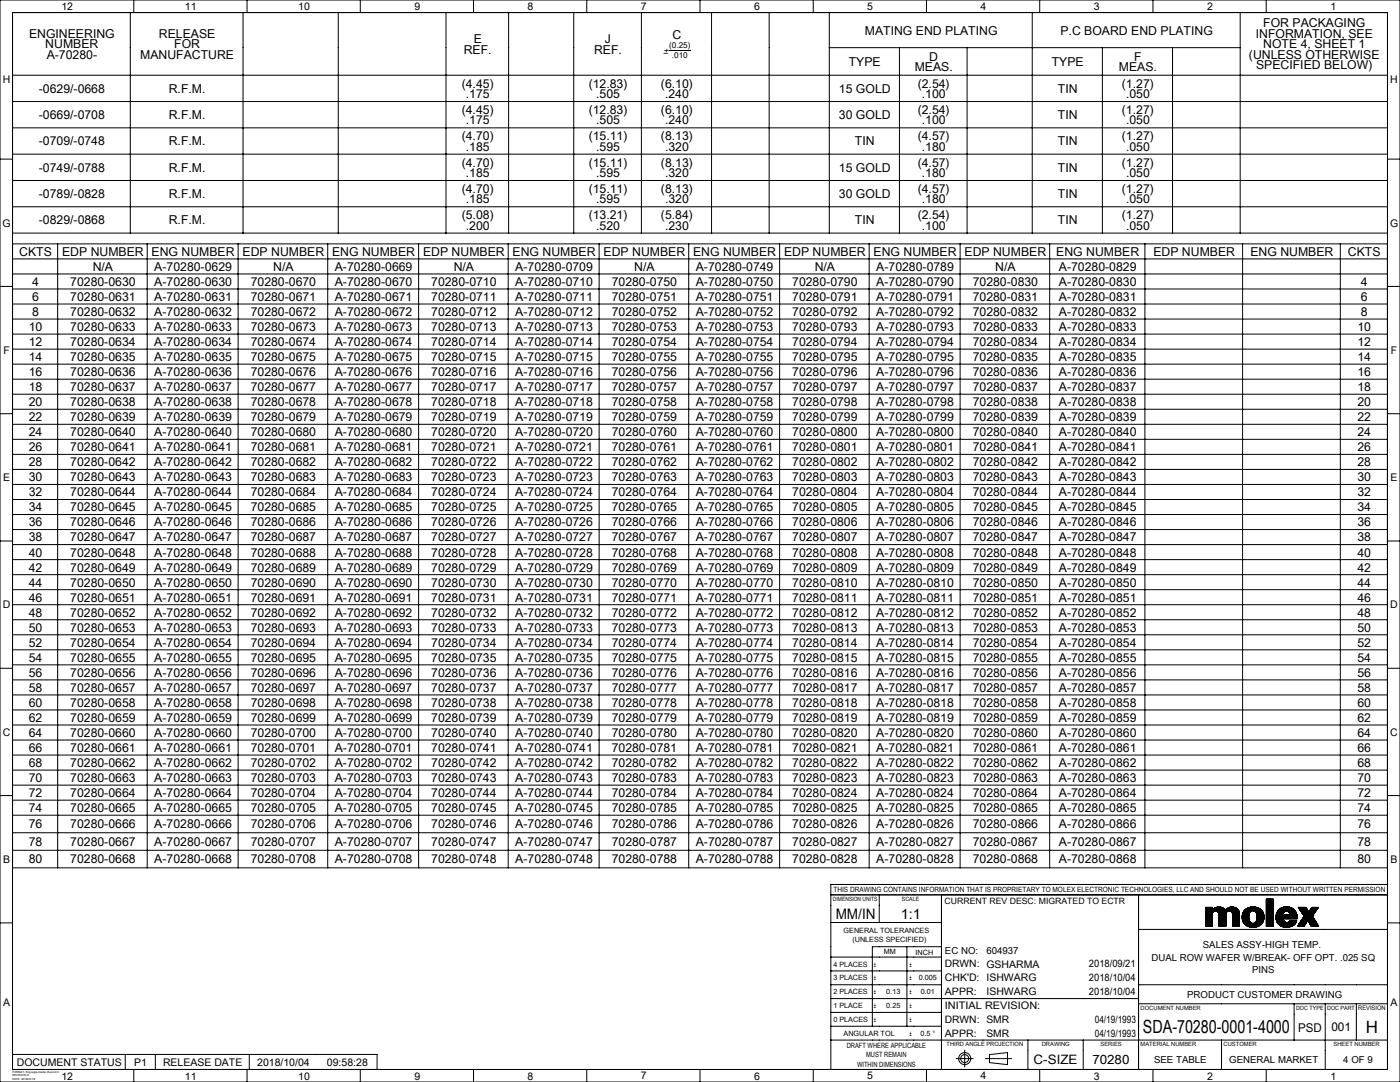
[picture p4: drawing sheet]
<svg xmlns="http://www.w3.org/2000/svg" width="559mm" height="432mm" viewBox="0 0 559 432" stroke-linecap="round" stroke-linejoin="round" font-family="sans-serif">
<defs><g id="words">
<text font-size="7.3" x="456.2" y="412.4">SDA-70280-0001-4000</text>
<text font-size="6.7" x="545.2" y="412.3">H</text>
<g font-size="5.8">
<text x="333.6" y="366.8">MM/IN</text>
<text x="359.6" y="366.8">1:1</text>
</g>
<text font-size="5.2" x="412.6" y="424.8">C-SIZE</text>
<text font-size="5.1" x="436" y="424.7">70280</text>
<g font-size="4.9">
<text x="504.2" y="10.9">FOR PACKAGING</text>
<text x="11.6" y="15.1">ENGINEERING</text>
<text x="63.4" y="15.1">RELEASE</text>
<text x="189.1" y="17.2">E</text>
<text x="241.5" y="17.2">J</text>
<text x="268.4" y="15.6">C</text>
<text x="345.2" y="13.8">MATING END PLATING</text>
<text x="423.3" y="13.8">P.C BOARD END PLATING</text>
<text x="501.3" y="15.1">INFORMATION, SEE</text>
<text x="18.1" y="19.3">NUMBER</text>
<text x="18.6" y="23.5">A-70280-</text>
<text x="55.9" y="23.5">MANUFACTURE</text>
<text x="69.5" y="19.3">FOR</text>
<text x="185.1" y="21.4">REF.</text>
<text x="237.1" y="21.4">REF.</text>
<text x="498.5" y="23.5">(UNLESS OTHERWISE</text>
<text x="504.2" y="19.3">NOTE 4, SHEET 1</text>
<text x="338.8" y="26.3">TYPE</text>
<text x="365.1" y="28.4">MEAS.</text>
<text x="370.9" y="24.2">D</text>
<text x="419.8" y="26.3">TYPE</text>
<text x="446.6" y="28.4">MEAS.</text>
<text x="452.7" y="24.2">F</text>
<text x="501.4" y="27.7">SPECIFIED BELOW)</text>
<text x="184.3" y="35">(4.45)</text>
<text x="235" y="35">(12.83)</text>
<text x="263.8" y="35">(6.10)</text>
<text x="366.3" y="35">(2.54)</text>
<text x="447.8" y="35">(1.27)</text>
<text x="15.5" y="37">-0629/-0668</text>
<text x="67.4" y="37">R.F.M.</text>
<text x="185.9" y="39.1">.175</text>
<text x="237.9" y="39.1">.505</text>
<text x="265.4" y="39.1">.240</text>
<text x="334.9" y="37.1">15 GOLD</text>
<text x="367.9" y="39.1">.100</text>
<text x="422.3" y="37">TIN</text>
<text x="449.4" y="39.1">.050</text>
<text x="15.5" y="47.5">-0669/-0708</text>
<text x="67.4" y="47.5">R.F.M.</text>
<text x="184.3" y="45.5">(4.45)</text>
<text x="235" y="45.5">(12.83)</text>
<text x="263.8" y="45.5">(6.10)</text>
<text x="334.9" y="47.6">30 GOLD</text>
<text x="366.3" y="45.5">(2.54)</text>
<text x="422.3" y="47.5">TIN</text>
<text x="447.8" y="45.5">(1.27)</text>
<text x="185.9" y="49.6">.175</text>
<text x="237.9" y="49.6">.505</text>
<text x="265.4" y="49.6">.240</text>
<text x="367.9" y="49.6">.100</text>
<text x="449.4" y="49.6">.050</text>
<text x="15.5" y="58">-0709/-0748</text>
<text x="67.4" y="58">R.F.M.</text>
<text x="184.3" y="56">(4.70)</text>
<text x="235" y="56">(15.11)</text>
<text x="263.8" y="56">(8.13)</text>
<text x="341.3" y="58">TIN</text>
<text x="366.3" y="56">(4.57)</text>
<text x="422.3" y="58">TIN</text>
<text x="447.8" y="56">(1.27)</text>
<text x="185.9" y="60.1">.185</text>
<text x="237.9" y="60.1">.595</text>
<text x="265.4" y="60.1">.320</text>
<text x="367.9" y="60.1">.180</text>
<text x="449.4" y="60.1">.050</text>
<text x="15.5" y="68.5">-0749/-0788</text>
<text x="67.4" y="68.5">R.F.M.</text>
<text x="184.3" y="66.5">(4.70)</text>
<text x="185.9" y="70.6">.185</text>
<text x="235" y="66.5">(15.11)</text>
<text x="237.9" y="70.6">.595</text>
<text x="263.8" y="66.5">(8.13)</text>
<text x="265.4" y="70.6">.320</text>
<text x="334.9" y="68.6">15 GOLD</text>
<text x="366.3" y="66.5">(4.57)</text>
<text x="367.9" y="70.6">.180</text>
<text x="422.3" y="68.5">TIN</text>
<text x="447.8" y="66.5">(1.27)</text>
<text x="449.4" y="70.6">.050</text>
<text x="184.3" y="77">(4.70)</text>
<text x="235" y="77">(15.11)</text>
<text x="263.8" y="77">(8.13)</text>
<text x="366.3" y="77">(4.57)</text>
<text x="447.8" y="77">(1.27)</text>
<text x="15.5" y="79">-0789/-0828</text>
<text x="67.4" y="79">R.F.M.</text>
<text x="185.9" y="81.1">.185</text>
<text x="237.9" y="81.1">.595</text>
<text x="265.4" y="81.1">.320</text>
<text x="334.9" y="79.1">30 GOLD</text>
<text x="367.9" y="81.1">.180</text>
<text x="422.3" y="79">TIN</text>
<text x="449.4" y="81.1">.050</text>
<text x="15.5" y="89.5">-0829/-0868</text>
<text x="67.4" y="89.5">R.F.M.</text>
<text x="184.3" y="87.5">(5.08)</text>
<text x="235" y="87.5">(13.21)</text>
<text x="263.8" y="87.5">(5.84)</text>
<text x="341.3" y="89.5">TIN</text>
<text x="366.3" y="87.5">(2.54)</text>
<text x="422.3" y="89.5">TIN</text>
<text x="447.8" y="87.5">(1.27)</text>
<text x="185.9" y="91.6">.200</text>
<text x="237.9" y="91.6">.520</text>
<text x="265.4" y="91.6">.230</text>
<text x="367.9" y="91.6">.100</text>
<text x="449.4" y="91.6">.050</text>
<text x="7.7" y="102.1">CKTS</text>
<text x="24.8" y="102.1">EDP NUMBER</text>
<text x="60.5" y="102.1">ENG NUMBER</text>
<text x="96.8" y="102.1">EDP NUMBER</text>
<text x="132.6" y="102.1">ENG NUMBER</text>
<text x="168.9" y="102.1">EDP NUMBER</text>
<text x="204.6" y="102.1">ENG NUMBER</text>
<text x="240.9" y="102.1">EDP NUMBER</text>
<text x="276.7" y="102.1">ENG NUMBER</text>
<text x="313" y="102.1">EDP NUMBER</text>
<text x="348.7" y="102.1">ENG NUMBER</text>
<text x="385" y="102.1">EDP NUMBER</text>
<text x="421.6" y="102.1">ENG NUMBER</text>
<text x="460.4" y="102.1">EDP NUMBER</text>
<text x="499.1" y="102.1">ENG NUMBER</text>
<text x="538" y="102.1">CKTS</text>
<text x="37" y="108.1">N/A</text>
<text x="61.6" y="108.1">A-70280-0629</text>
<text x="109" y="108.1">N/A</text>
<text x="133.6" y="108.1">A-70280-0669</text>
<text x="181.1" y="108.1">N/A</text>
<text x="205.7" y="108.1">A-70280-0709</text>
<text x="253.1" y="108.1">N/A</text>
<text x="277.7" y="108.1">A-70280-0749</text>
<text x="325.2" y="108.1">N/A</text>
<text x="349.8" y="108.1">A-70280-0789</text>
<text x="397.2" y="108.1">N/A</text>
<text x="422.7" y="108.1">A-70280-0829</text>
<text x="12.8" y="114.1">4</text>
<text x="28" y="114.1">70280-0630</text>
<text x="61.6" y="114.1">A-70280-0630</text>
<text x="100.1" y="114.1">70280-0670</text>
<text x="133.6" y="114.1">A-70280-0670</text>
<text x="172.1" y="114.1">70280-0710</text>
<text x="205.7" y="114.1">A-70280-0710</text>
<text x="244.2" y="114.1">70280-0750</text>
<text x="277.7" y="114.1">A-70280-0750</text>
<text x="316.2" y="114.1">70280-0790</text>
<text x="349.8" y="114.1">A-70280-0790</text>
<text x="388.2" y="114.1">70280-0830</text>
<text x="422.7" y="114.1">A-70280-0830</text>
<text x="543.2" y="114.1">4</text>
<text x="12.8" y="120.1">6</text>
<text x="28" y="120.1">70280-0631</text>
<text x="61.6" y="120.1">A-70280-0631</text>
<text x="100.1" y="120.1">70280-0671</text>
<text x="133.6" y="120.1">A-70280-0671</text>
<text x="172.1" y="120.1">70280-0711</text>
<text x="205.7" y="120.1">A-70280-0711</text>
<text x="244.2" y="120.1">70280-0751</text>
<text x="277.7" y="120.1">A-70280-0751</text>
<text x="316.2" y="120.1">70280-0791</text>
<text x="349.8" y="120.1">A-70280-0791</text>
<text x="388.2" y="120.1">70280-0831</text>
<text x="422.7" y="120.1">A-70280-0831</text>
<text x="543.2" y="120.1">6</text>
<text x="12.8" y="126.1">8</text>
<text x="28" y="126.1">70280-0632</text>
<text x="61.6" y="126.1">A-70280-0632</text>
<text x="100.1" y="126.1">70280-0672</text>
<text x="133.6" y="126.1">A-70280-0672</text>
<text x="172.1" y="126.1">70280-0712</text>
<text x="205.7" y="126.1">A-70280-0712</text>
<text x="244.2" y="126.1">70280-0752</text>
<text x="277.7" y="126.1">A-70280-0752</text>
<text x="316.2" y="126.1">70280-0792</text>
<text x="349.8" y="126.1">A-70280-0792</text>
<text x="388.2" y="126.1">70280-0832</text>
<text x="422.7" y="126.1">A-70280-0832</text>
<text x="543.2" y="126.1">8</text>
<text x="11.5" y="132.1">10</text>
<text x="28" y="132.1">70280-0633</text>
<text x="61.6" y="132.1">A-70280-0633</text>
<text x="100.1" y="132.1">70280-0673</text>
<text x="133.6" y="132.1">A-70280-0673</text>
<text x="172.1" y="132.1">70280-0713</text>
<text x="205.7" y="132.1">A-70280-0713</text>
<text x="244.2" y="132.1">70280-0753</text>
<text x="277.7" y="132.1">A-70280-0753</text>
<text x="316.2" y="132.1">70280-0793</text>
<text x="349.8" y="132.1">A-70280-0793</text>
<text x="388.2" y="132.1">70280-0833</text>
<text x="422.7" y="132.1">A-70280-0833</text>
<text x="541.8" y="132.1">10</text>
<text x="11.5" y="138.1">12</text>
<text x="28" y="138.1">70280-0634</text>
<text x="61.6" y="138.1">A-70280-0634</text>
<text x="100.1" y="138.1">70280-0674</text>
<text x="133.6" y="138.1">A-70280-0674</text>
<text x="172.1" y="138.1">70280-0714</text>
<text x="205.7" y="138.1">A-70280-0714</text>
<text x="244.2" y="138.1">70280-0754</text>
<text x="277.7" y="138.1">A-70280-0754</text>
<text x="316.2" y="138.1">70280-0794</text>
<text x="349.8" y="138.1">A-70280-0794</text>
<text x="388.2" y="138.1">70280-0834</text>
<text x="422.7" y="138.1">A-70280-0834</text>
<text x="541.8" y="138.1">12</text>
<text x="11.5" y="144.1">14</text>
<text x="28" y="144.1">70280-0635</text>
<text x="61.6" y="144.1">A-70280-0635</text>
<text x="100.1" y="144.1">70280-0675</text>
<text x="133.6" y="144.1">A-70280-0675</text>
<text x="172.1" y="144.1">70280-0715</text>
<text x="205.7" y="144.1">A-70280-0715</text>
<text x="244.2" y="144.1">70280-0755</text>
<text x="277.7" y="144.1">A-70280-0755</text>
<text x="316.2" y="144.1">70280-0795</text>
<text x="349.8" y="144.1">A-70280-0795</text>
<text x="388.2" y="144.1">70280-0835</text>
<text x="422.7" y="144.1">A-70280-0835</text>
<text x="541.8" y="144.1">14</text>
<text x="11.5" y="150.1">16</text>
<text x="28" y="150.1">70280-0636</text>
<text x="61.6" y="150.1">A-70280-0636</text>
<text x="100.1" y="150.1">70280-0676</text>
<text x="133.6" y="150.1">A-70280-0676</text>
<text x="172.1" y="150.1">70280-0716</text>
<text x="205.7" y="150.1">A-70280-0716</text>
<text x="244.2" y="150.1">70280-0756</text>
<text x="277.7" y="150.1">A-70280-0756</text>
<text x="316.2" y="150.1">70280-0796</text>
<text x="349.8" y="150.1">A-70280-0796</text>
<text x="388.2" y="150.1">70280-0836</text>
<text x="422.7" y="150.1">A-70280-0836</text>
<text x="541.8" y="150.1">16</text>
<text x="11.5" y="156.1">18</text>
<text x="28" y="156.1">70280-0637</text>
<text x="61.6" y="156.1">A-70280-0637</text>
<text x="100.1" y="156.1">70280-0677</text>
<text x="133.6" y="156.1">A-70280-0677</text>
<text x="172.1" y="156.1">70280-0717</text>
<text x="205.7" y="156.1">A-70280-0717</text>
<text x="244.2" y="156.1">70280-0757</text>
<text x="277.7" y="156.1">A-70280-0757</text>
<text x="316.2" y="156.1">70280-0797</text>
<text x="349.8" y="156.1">A-70280-0797</text>
<text x="388.2" y="156.1">70280-0837</text>
<text x="422.7" y="156.1">A-70280-0837</text>
<text x="541.8" y="156.1">18</text>
<text x="11.5" y="162.1">20</text>
<text x="28" y="162.1">70280-0638</text>
<text x="61.6" y="162.1">A-70280-0638</text>
<text x="100.1" y="162.1">70280-0678</text>
<text x="133.6" y="162.1">A-70280-0678</text>
<text x="172.1" y="162.1">70280-0718</text>
<text x="205.7" y="162.1">A-70280-0718</text>
<text x="244.2" y="162.1">70280-0758</text>
<text x="277.7" y="162.1">A-70280-0758</text>
<text x="316.2" y="162.1">70280-0798</text>
<text x="349.8" y="162.1">A-70280-0798</text>
<text x="388.2" y="162.1">70280-0838</text>
<text x="422.7" y="162.1">A-70280-0838</text>
<text x="541.8" y="162.1">20</text>
<text x="11.5" y="168.1">22</text>
<text x="28" y="168.1">70280-0639</text>
<text x="61.6" y="168.1">A-70280-0639</text>
<text x="100.1" y="168.1">70280-0679</text>
<text x="133.6" y="168.1">A-70280-0679</text>
<text x="172.1" y="168.1">70280-0719</text>
<text x="205.7" y="168.1">A-70280-0719</text>
<text x="244.2" y="168.1">70280-0759</text>
<text x="277.7" y="168.1">A-70280-0759</text>
<text x="316.2" y="168.1">70280-0799</text>
<text x="349.8" y="168.1">A-70280-0799</text>
<text x="388.2" y="168.1">70280-0839</text>
<text x="422.7" y="168.1">A-70280-0839</text>
<text x="541.8" y="168.1">22</text>
<text x="11.5" y="174.1">24</text>
<text x="28" y="174.1">70280-0640</text>
<text x="61.6" y="174.1">A-70280-0640</text>
<text x="100.1" y="174.1">70280-0680</text>
<text x="133.6" y="174.1">A-70280-0680</text>
<text x="172.1" y="174.1">70280-0720</text>
<text x="205.7" y="174.1">A-70280-0720</text>
<text x="244.2" y="174.1">70280-0760</text>
<text x="277.7" y="174.1">A-70280-0760</text>
<text x="316.2" y="174.1">70280-0800</text>
<text x="349.8" y="174.1">A-70280-0800</text>
<text x="388.2" y="174.1">70280-0840</text>
<text x="422.7" y="174.1">A-70280-0840</text>
<text x="541.8" y="174.1">24</text>
<text x="11.5" y="180.1">26</text>
<text x="28" y="180.1">70280-0641</text>
<text x="61.6" y="180.1">A-70280-0641</text>
<text x="100.1" y="180.1">70280-0681</text>
<text x="133.6" y="180.1">A-70280-0681</text>
<text x="172.1" y="180.1">70280-0721</text>
<text x="205.7" y="180.1">A-70280-0721</text>
<text x="244.2" y="180.1">70280-0761</text>
<text x="277.7" y="180.1">A-70280-0761</text>
<text x="316.2" y="180.1">70280-0801</text>
<text x="349.8" y="180.1">A-70280-0801</text>
<text x="388.2" y="180.1">70280-0841</text>
<text x="422.7" y="180.1">A-70280-0841</text>
<text x="541.8" y="180.1">26</text>
<text x="11.5" y="186.1">28</text>
<text x="28" y="186.1">70280-0642</text>
<text x="61.6" y="186.1">A-70280-0642</text>
<text x="100.1" y="186.1">70280-0682</text>
<text x="133.6" y="186.1">A-70280-0682</text>
<text x="172.1" y="186.1">70280-0722</text>
<text x="205.7" y="186.1">A-70280-0722</text>
<text x="244.2" y="186.1">70280-0762</text>
<text x="277.7" y="186.1">A-70280-0762</text>
<text x="316.2" y="186.1">70280-0802</text>
<text x="349.8" y="186.1">A-70280-0802</text>
<text x="388.2" y="186.1">70280-0842</text>
<text x="422.7" y="186.1">A-70280-0842</text>
<text x="541.8" y="186.1">28</text>
<text x="11.5" y="192.1">30</text>
<text x="28" y="192.1">70280-0643</text>
<text x="61.6" y="192.1">A-70280-0643</text>
<text x="100.1" y="192.1">70280-0683</text>
<text x="133.6" y="192.1">A-70280-0683</text>
<text x="172.1" y="192.1">70280-0723</text>
<text x="205.7" y="192.1">A-70280-0723</text>
<text x="244.2" y="192.1">70280-0763</text>
<text x="277.7" y="192.1">A-70280-0763</text>
<text x="316.2" y="192.1">70280-0803</text>
<text x="349.8" y="192.1">A-70280-0803</text>
<text x="388.2" y="192.1">70280-0843</text>
<text x="422.7" y="192.1">A-70280-0843</text>
<text x="541.8" y="192.1">30</text>
<text x="11.5" y="198.1">32</text>
<text x="28" y="198.1">70280-0644</text>
<text x="61.6" y="198.1">A-70280-0644</text>
<text x="100.1" y="198.1">70280-0684</text>
<text x="133.6" y="198.1">A-70280-0684</text>
<text x="172.1" y="198.1">70280-0724</text>
<text x="205.7" y="198.1">A-70280-0724</text>
<text x="244.2" y="198.1">70280-0764</text>
<text x="277.7" y="198.1">A-70280-0764</text>
<text x="316.2" y="198.1">70280-0804</text>
<text x="349.8" y="198.1">A-70280-0804</text>
<text x="388.2" y="198.1">70280-0844</text>
<text x="422.7" y="198.1">A-70280-0844</text>
<text x="541.8" y="198.1">32</text>
<text x="11.5" y="204.1">34</text>
<text x="28" y="204.1">70280-0645</text>
<text x="61.6" y="204.1">A-70280-0645</text>
<text x="100.1" y="204.1">70280-0685</text>
<text x="133.6" y="204.1">A-70280-0685</text>
<text x="172.1" y="204.1">70280-0725</text>
<text x="205.7" y="204.1">A-70280-0725</text>
<text x="244.2" y="204.1">70280-0765</text>
<text x="277.7" y="204.1">A-70280-0765</text>
<text x="316.2" y="204.1">70280-0805</text>
<text x="349.8" y="204.1">A-70280-0805</text>
<text x="388.2" y="204.1">70280-0845</text>
<text x="422.7" y="204.1">A-70280-0845</text>
<text x="541.8" y="204.1">34</text>
<text x="11.5" y="210.1">36</text>
<text x="28" y="210.1">70280-0646</text>
<text x="61.6" y="210.1">A-70280-0646</text>
<text x="100.1" y="210.1">70280-0686</text>
<text x="133.6" y="210.1">A-70280-0686</text>
<text x="172.1" y="210.1">70280-0726</text>
<text x="205.7" y="210.1">A-70280-0726</text>
<text x="244.2" y="210.1">70280-0766</text>
<text x="277.7" y="210.1">A-70280-0766</text>
<text x="316.2" y="210.1">70280-0806</text>
<text x="349.8" y="210.1">A-70280-0806</text>
<text x="388.2" y="210.1">70280-0846</text>
<text x="422.7" y="210.1">A-70280-0846</text>
<text x="541.8" y="210.1">36</text>
<text x="11.5" y="216.1">38</text>
<text x="28" y="216.1">70280-0647</text>
<text x="61.6" y="216.1">A-70280-0647</text>
<text x="100.1" y="216.1">70280-0687</text>
<text x="133.6" y="216.1">A-70280-0687</text>
<text x="172.1" y="216.1">70280-0727</text>
<text x="205.7" y="216.1">A-70280-0727</text>
<text x="244.2" y="216.1">70280-0767</text>
<text x="277.7" y="216.1">A-70280-0767</text>
<text x="316.2" y="216.1">70280-0807</text>
<text x="349.8" y="216.1">A-70280-0807</text>
<text x="388.2" y="216.1">70280-0847</text>
<text x="422.7" y="216.1">A-70280-0847</text>
<text x="541.8" y="216.1">38</text>
<text x="11.5" y="222.1">40</text>
<text x="28" y="222.1">70280-0648</text>
<text x="61.6" y="222.1">A-70280-0648</text>
<text x="100.1" y="222.1">70280-0688</text>
<text x="133.6" y="222.1">A-70280-0688</text>
<text x="172.1" y="222.1">70280-0728</text>
<text x="205.7" y="222.1">A-70280-0728</text>
<text x="244.2" y="222.1">70280-0768</text>
<text x="277.7" y="222.1">A-70280-0768</text>
<text x="316.2" y="222.1">70280-0808</text>
<text x="349.8" y="222.1">A-70280-0808</text>
<text x="388.2" y="222.1">70280-0848</text>
<text x="422.7" y="222.1">A-70280-0848</text>
<text x="541.8" y="222.1">40</text>
<text x="11.5" y="228.1">42</text>
<text x="28" y="228.1">70280-0649</text>
<text x="61.6" y="228.1">A-70280-0649</text>
<text x="100.1" y="228.1">70280-0689</text>
<text x="133.6" y="228.1">A-70280-0689</text>
<text x="172.1" y="228.1">70280-0729</text>
<text x="205.7" y="228.1">A-70280-0729</text>
<text x="244.2" y="228.1">70280-0769</text>
<text x="277.7" y="228.1">A-70280-0769</text>
<text x="316.2" y="228.1">70280-0809</text>
<text x="349.8" y="228.1">A-70280-0809</text>
<text x="388.2" y="228.1">70280-0849</text>
<text x="422.7" y="228.1">A-70280-0849</text>
<text x="541.8" y="228.1">42</text>
<text x="11.5" y="234.1">44</text>
<text x="28" y="234.1">70280-0650</text>
<text x="61.6" y="234.1">A-70280-0650</text>
<text x="100.1" y="234.1">70280-0690</text>
<text x="133.6" y="234.1">A-70280-0690</text>
<text x="172.1" y="234.1">70280-0730</text>
<text x="205.7" y="234.1">A-70280-0730</text>
<text x="244.2" y="234.1">70280-0770</text>
<text x="277.7" y="234.1">A-70280-0770</text>
<text x="316.2" y="234.1">70280-0810</text>
<text x="349.8" y="234.1">A-70280-0810</text>
<text x="388.2" y="234.1">70280-0850</text>
<text x="422.7" y="234.1">A-70280-0850</text>
<text x="541.8" y="234.1">44</text>
<text x="11.5" y="240.1">46</text>
<text x="28" y="240.1">70280-0651</text>
<text x="61.6" y="240.1">A-70280-0651</text>
<text x="100.1" y="240.1">70280-0691</text>
<text x="133.6" y="240.1">A-70280-0691</text>
<text x="172.1" y="240.1">70280-0731</text>
<text x="205.7" y="240.1">A-70280-0731</text>
<text x="244.2" y="240.1">70280-0771</text>
<text x="277.7" y="240.1">A-70280-0771</text>
<text x="316.2" y="240.1">70280-0811</text>
<text x="349.8" y="240.1">A-70280-0811</text>
<text x="388.2" y="240.1">70280-0851</text>
<text x="422.7" y="240.1">A-70280-0851</text>
<text x="541.8" y="240.1">46</text>
<text x="11.5" y="246.1">48</text>
<text x="28" y="246.1">70280-0652</text>
<text x="61.6" y="246.1">A-70280-0652</text>
<text x="100.1" y="246.1">70280-0692</text>
<text x="133.6" y="246.1">A-70280-0692</text>
<text x="172.1" y="246.1">70280-0732</text>
<text x="205.7" y="246.1">A-70280-0732</text>
<text x="244.2" y="246.1">70280-0772</text>
<text x="277.7" y="246.1">A-70280-0772</text>
<text x="316.2" y="246.1">70280-0812</text>
<text x="349.8" y="246.1">A-70280-0812</text>
<text x="388.2" y="246.1">70280-0852</text>
<text x="422.7" y="246.1">A-70280-0852</text>
<text x="541.8" y="246.1">48</text>
<text x="11.5" y="252.1">50</text>
<text x="28" y="252.1">70280-0653</text>
<text x="61.6" y="252.1">A-70280-0653</text>
<text x="100.1" y="252.1">70280-0693</text>
<text x="133.6" y="252.1">A-70280-0693</text>
<text x="172.1" y="252.1">70280-0733</text>
<text x="205.7" y="252.1">A-70280-0733</text>
<text x="244.2" y="252.1">70280-0773</text>
<text x="277.7" y="252.1">A-70280-0773</text>
<text x="316.2" y="252.1">70280-0813</text>
<text x="349.8" y="252.1">A-70280-0813</text>
<text x="388.2" y="252.1">70280-0853</text>
<text x="422.7" y="252.1">A-70280-0853</text>
<text x="541.8" y="252.1">50</text>
<text x="11.5" y="258.1">52</text>
<text x="28" y="258.1">70280-0654</text>
<text x="61.6" y="258.1">A-70280-0654</text>
<text x="100.1" y="258.1">70280-0694</text>
<text x="133.6" y="258.1">A-70280-0694</text>
<text x="172.1" y="258.1">70280-0734</text>
<text x="205.7" y="258.1">A-70280-0734</text>
<text x="244.2" y="258.1">70280-0774</text>
<text x="277.7" y="258.1">A-70280-0774</text>
<text x="316.2" y="258.1">70280-0814</text>
<text x="349.8" y="258.1">A-70280-0814</text>
<text x="388.2" y="258.1">70280-0854</text>
<text x="422.7" y="258.1">A-70280-0854</text>
<text x="541.8" y="258.1">52</text>
<text x="11.5" y="264.1">54</text>
<text x="28" y="264.1">70280-0655</text>
<text x="61.6" y="264.1">A-70280-0655</text>
<text x="100.1" y="264.1">70280-0695</text>
<text x="133.6" y="264.1">A-70280-0695</text>
<text x="172.1" y="264.1">70280-0735</text>
<text x="205.7" y="264.1">A-70280-0735</text>
<text x="244.2" y="264.1">70280-0775</text>
<text x="277.7" y="264.1">A-70280-0775</text>
<text x="316.2" y="264.1">70280-0815</text>
<text x="349.8" y="264.1">A-70280-0815</text>
<text x="388.2" y="264.1">70280-0855</text>
<text x="422.7" y="264.1">A-70280-0855</text>
<text x="541.8" y="264.1">54</text>
<text x="11.5" y="270.1">56</text>
<text x="28" y="270.1">70280-0656</text>
<text x="61.6" y="270.1">A-70280-0656</text>
<text x="100.1" y="270.1">70280-0696</text>
<text x="133.6" y="270.1">A-70280-0696</text>
<text x="172.1" y="270.1">70280-0736</text>
<text x="205.7" y="270.1">A-70280-0736</text>
<text x="244.2" y="270.1">70280-0776</text>
<text x="277.7" y="270.1">A-70280-0776</text>
<text x="316.2" y="270.1">70280-0816</text>
<text x="349.8" y="270.1">A-70280-0816</text>
<text x="388.2" y="270.1">70280-0856</text>
<text x="422.7" y="270.1">A-70280-0856</text>
<text x="541.8" y="270.1">56</text>
<text x="11.5" y="276.1">58</text>
<text x="28" y="276.1">70280-0657</text>
<text x="61.6" y="276.1">A-70280-0657</text>
<text x="100.1" y="276.1">70280-0697</text>
<text x="133.6" y="276.1">A-70280-0697</text>
<text x="172.1" y="276.1">70280-0737</text>
<text x="205.7" y="276.1">A-70280-0737</text>
<text x="244.2" y="276.1">70280-0777</text>
<text x="277.7" y="276.1">A-70280-0777</text>
<text x="316.2" y="276.1">70280-0817</text>
<text x="349.8" y="276.1">A-70280-0817</text>
<text x="388.2" y="276.1">70280-0857</text>
<text x="422.7" y="276.1">A-70280-0857</text>
<text x="541.8" y="276.1">58</text>
<text x="11.5" y="282.1">60</text>
<text x="28" y="282.1">70280-0658</text>
<text x="61.6" y="282.1">A-70280-0658</text>
<text x="100.1" y="282.1">70280-0698</text>
<text x="133.6" y="282.1">A-70280-0698</text>
<text x="172.1" y="282.1">70280-0738</text>
<text x="205.7" y="282.1">A-70280-0738</text>
<text x="244.2" y="282.1">70280-0778</text>
<text x="277.7" y="282.1">A-70280-0778</text>
<text x="316.2" y="282.1">70280-0818</text>
<text x="349.8" y="282.1">A-70280-0818</text>
<text x="388.2" y="282.1">70280-0858</text>
<text x="422.7" y="282.1">A-70280-0858</text>
<text x="541.8" y="282.1">60</text>
<text x="11.5" y="288.1">62</text>
<text x="28" y="288.1">70280-0659</text>
<text x="61.6" y="288.1">A-70280-0659</text>
<text x="100.1" y="288.1">70280-0699</text>
<text x="133.6" y="288.1">A-70280-0699</text>
<text x="172.1" y="288.1">70280-0739</text>
<text x="205.7" y="288.1">A-70280-0739</text>
<text x="244.2" y="288.1">70280-0779</text>
<text x="277.7" y="288.1">A-70280-0779</text>
<text x="316.2" y="288.1">70280-0819</text>
<text x="349.8" y="288.1">A-70280-0819</text>
<text x="388.2" y="288.1">70280-0859</text>
<text x="422.7" y="288.1">A-70280-0859</text>
<text x="541.8" y="288.1">62</text>
<text x="11.5" y="294.1">64</text>
<text x="28" y="294.1">70280-0660</text>
<text x="61.6" y="294.1">A-70280-0660</text>
<text x="100.1" y="294.1">70280-0700</text>
<text x="133.6" y="294.1">A-70280-0700</text>
<text x="172.1" y="294.1">70280-0740</text>
<text x="205.7" y="294.1">A-70280-0740</text>
<text x="244.2" y="294.1">70280-0780</text>
<text x="277.7" y="294.1">A-70280-0780</text>
<text x="316.2" y="294.1">70280-0820</text>
<text x="349.8" y="294.1">A-70280-0820</text>
<text x="388.2" y="294.1">70280-0860</text>
<text x="422.7" y="294.1">A-70280-0860</text>
<text x="541.8" y="294.1">64</text>
<text x="11.5" y="300.1">66</text>
<text x="28" y="300.1">70280-0661</text>
<text x="61.6" y="300.1">A-70280-0661</text>
<text x="100.1" y="300.1">70280-0701</text>
<text x="133.6" y="300.1">A-70280-0701</text>
<text x="172.1" y="300.1">70280-0741</text>
<text x="205.7" y="300.1">A-70280-0741</text>
<text x="244.2" y="300.1">70280-0781</text>
<text x="277.7" y="300.1">A-70280-0781</text>
<text x="316.2" y="300.1">70280-0821</text>
<text x="349.8" y="300.1">A-70280-0821</text>
<text x="388.2" y="300.1">70280-0861</text>
<text x="422.7" y="300.1">A-70280-0861</text>
<text x="541.8" y="300.1">66</text>
<text x="11.5" y="306.1">68</text>
<text x="28" y="306.1">70280-0662</text>
<text x="61.6" y="306.1">A-70280-0662</text>
<text x="100.1" y="306.1">70280-0702</text>
<text x="133.6" y="306.1">A-70280-0702</text>
<text x="172.1" y="306.1">70280-0742</text>
<text x="205.7" y="306.1">A-70280-0742</text>
<text x="244.2" y="306.1">70280-0782</text>
<text x="277.7" y="306.1">A-70280-0782</text>
<text x="316.2" y="306.1">70280-0822</text>
<text x="349.8" y="306.1">A-70280-0822</text>
<text x="388.2" y="306.1">70280-0862</text>
<text x="422.7" y="306.1">A-70280-0862</text>
<text x="541.8" y="306.1">68</text>
<text x="11.5" y="312.1">70</text>
<text x="28" y="312.1">70280-0663</text>
<text x="61.6" y="312.1">A-70280-0663</text>
<text x="100.1" y="312.1">70280-0703</text>
<text x="133.6" y="312.1">A-70280-0703</text>
<text x="172.1" y="312.1">70280-0743</text>
<text x="205.7" y="312.1">A-70280-0743</text>
<text x="244.2" y="312.1">70280-0783</text>
<text x="277.7" y="312.1">A-70280-0783</text>
<text x="316.2" y="312.1">70280-0823</text>
<text x="349.8" y="312.1">A-70280-0823</text>
<text x="388.2" y="312.1">70280-0863</text>
<text x="422.7" y="312.1">A-70280-0863</text>
<text x="541.8" y="312.1">70</text>
<text x="11.5" y="318.1">72</text>
<text x="28" y="318.1">70280-0664</text>
<text x="61.6" y="318.1">A-70280-0664</text>
<text x="100.1" y="318.1">70280-0704</text>
<text x="133.6" y="318.1">A-70280-0704</text>
<text x="172.1" y="318.1">70280-0744</text>
<text x="205.7" y="318.1">A-70280-0744</text>
<text x="244.2" y="318.1">70280-0784</text>
<text x="277.7" y="318.1">A-70280-0784</text>
<text x="316.2" y="318.1">70280-0824</text>
<text x="349.8" y="318.1">A-70280-0824</text>
<text x="388.2" y="318.1">70280-0864</text>
<text x="422.7" y="318.1">A-70280-0864</text>
<text x="541.8" y="318.1">72</text>
<text x="11.5" y="324.1">74</text>
<text x="28" y="324.1">70280-0665</text>
<text x="61.6" y="324.1">A-70280-0665</text>
<text x="100.1" y="324.1">70280-0705</text>
<text x="133.6" y="324.1">A-70280-0705</text>
<text x="172.1" y="324.1">70280-0745</text>
<text x="205.7" y="324.1">A-70280-0745</text>
<text x="244.2" y="324.1">70280-0785</text>
<text x="277.7" y="324.1">A-70280-0785</text>
<text x="316.2" y="324.1">70280-0825</text>
<text x="349.8" y="324.1">A-70280-0825</text>
<text x="388.2" y="324.1">70280-0865</text>
<text x="422.7" y="324.1">A-70280-0865</text>
<text x="541.8" y="324.1">74</text>
<text x="11.5" y="330.6">76</text>
<text x="28" y="330.6">70280-0666</text>
<text x="61.6" y="330.6">A-70280-0666</text>
<text x="100.1" y="330.6">70280-0706</text>
<text x="133.6" y="330.6">A-70280-0706</text>
<text x="172.1" y="330.6">70280-0746</text>
<text x="205.7" y="330.6">A-70280-0746</text>
<text x="244.2" y="330.6">70280-0786</text>
<text x="277.7" y="330.6">A-70280-0786</text>
<text x="316.2" y="330.6">70280-0826</text>
<text x="349.8" y="330.6">A-70280-0826</text>
<text x="388.2" y="330.6">70280-0866</text>
<text x="422.7" y="330.6">A-70280-0866</text>
<text x="541.8" y="330.6">76</text>
<text x="11.5" y="337.6">78</text>
<text x="28" y="337.6">70280-0667</text>
<text x="61.6" y="337.6">A-70280-0667</text>
<text x="100.1" y="337.6">70280-0707</text>
<text x="133.6" y="337.6">A-70280-0707</text>
<text x="172.1" y="337.6">70280-0747</text>
<text x="205.7" y="337.6">A-70280-0747</text>
<text x="244.2" y="337.6">70280-0787</text>
<text x="277.7" y="337.6">A-70280-0787</text>
<text x="316.2" y="337.6">70280-0827</text>
<text x="349.8" y="337.6">A-70280-0827</text>
<text x="388.2" y="337.6">70280-0867</text>
<text x="422.7" y="337.6">A-70280-0867</text>
<text x="541.8" y="337.6">78</text>
<text x="11.5" y="344.6">80</text>
<text x="28" y="344.6">70280-0668</text>
<text x="61.6" y="344.6">A-70280-0668</text>
<text x="100.1" y="344.6">70280-0708</text>
<text x="133.6" y="344.6">A-70280-0708</text>
<text x="172.1" y="344.6">70280-0748</text>
<text x="205.7" y="344.6">A-70280-0748</text>
<text x="244.2" y="344.6">70280-0788</text>
<text x="277.7" y="344.6">A-70280-0788</text>
<text x="316.2" y="344.6">70280-0828</text>
<text x="349.8" y="344.6">A-70280-0828</text>
<text x="388.2" y="344.6">70280-0868</text>
<text x="422.7" y="344.6">A-70280-0868</text>
<text x="541.8" y="344.6">80</text>
</g>
<g font-size="4.8">
<text x="518.2" y="411.6">PSD</text>
<text x="531.4" y="411.6">001</text>
</g>
<text font-size="4.4" x="264.8" y="21.8">±</text>
<g font-size="4.2">
<text x="24.5" y="4">12</text>
<text x="73.8" y="4">11</text>
<text x="119" y="4">10</text>
<text x="165.4" y="4">9</text>
<text x="210.6" y="4">8</text>
<text x="255.8" y="4">7</text>
<text x="301" y="4">6</text>
<text x="346.2" y="4">5</text>
<text x="391.4" y="4">4</text>
<text x="436.6" y="4">3</text>
<text x="481.8" y="4">2</text>
<text x="531.1" y="4">1</text>
<text x="1.1" y="33.2">H</text>
<text x="554.9" y="33.2">H</text>
<text x="1" y="90.4">G</text>
<text x="554.8" y="90.4">G</text>
<text x="1.4" y="141.2">F</text>
<text x="555.2" y="141.2">F</text>
<text x="1.3" y="192">E</text>
<text x="555.1" y="192">E</text>
<text x="1.1" y="242.8">D</text>
<text x="554.9" y="242.8">D</text>
<text x="1.1" y="293.6">C</text>
<text x="554.9" y="293.6">C</text>
<text x="1.3" y="344.4">B</text>
<text x="555.1" y="344.4">B</text>
<text x="1.3" y="401.5">A</text>
<text x="555.1" y="401.5">A</text>
<text x="6.7" y="425.3">DOCUMENT STATUS</text>
<text x="53.6" y="425.3">P1</text>
<text x="65.1" y="425.3">RELEASE DATE</text>
<text x="102.7" y="425.3">2018/10/04</text>
<text x="130.5" y="425.3">09:58:28</text>
<text x="24.5" y="430.8">12</text>
<text x="73.8" y="430.8">11</text>
<text x="119" y="430.8">10</text>
<text x="165.4" y="430.8">9</text>
<text x="210.6" y="430.8">8</text>
<text x="255.8" y="430.8">7</text>
<text x="301" y="430.8">6</text>
<text x="346.2" y="430.8">5</text>
<text x="391.4" y="430.8">4</text>
<text x="436.6" y="430.8">3</text>
<text x="481.8" y="430.8">2</text>
<text x="531.1" y="430.8">1</text>
</g>
<g font-size="4.1">
<text x="377.1" y="386.1">DRWN: GSHARMA</text>
<text x="434.7" y="386.1">2018/09/21</text>
<text x="377.1" y="391.6">CHK'D: ISHWARG</text>
<text x="434.7" y="391.6">2018/10/04</text>
<text x="377.2" y="397.1">APPR:</text>
<text x="393.7" y="397.2">ISHWARG</text>
<text x="434.7" y="397.1">2018/10/04</text>
<text x="377.2" y="402.7">INITIAL REVISION:</text>
<text x="377.1" y="408.2">DRWN: SMR</text>
<text x="377.2" y="413.7">APPR:</text>
<text x="393.7" y="413.7">SMR</text>
<text x="437" y="408.2">04/19/1993</text>
<text x="437" y="413.7">04/19/1993</text>
</g>
<g font-size="3.9">
<text x="377.2" y="380.6">EC NO:</text>
<text x="393.7" y="380.6">604937</text>
<text x="459.6" y="383.4">DUAL ROW WAFER W/BREAK- OFF OPT. .025 SQ</text>
<text x="480.1" y="378.5">SALES ASSY-HIGH TEMP.</text>
<text x="499.8" y="388.3">PINS</text>
<text x="473.9" y="398.2">PRODUCT CUSTOMER DRAWING</text>
<text x="460.7" y="424.4">SEE TABLE</text>
<text x="490.6" y="424.4">GENERAL MARKET</text>
<text x="536.2" y="424.4">4 OF 9</text>
</g>
<text font-size="3.5" x="377" y="360.9">CURRENT REV DESC: MIGRATED TO ECTR</text>
<g font-size="3.3">
<text x="267.1" y="19.1">(0.25)</text>
<text x="268.2" y="23">.010</text>
</g>
<g font-size="2.9">
<text x="332.7" y="356.1">THIS DRAWING CONTAINS INFORMATION THAT IS PROPRIETARY TO MOLEX ELECTRONIC TECHNOLOGIES, LLC AND SHOULD NOT BE USED WITHOUT WRITTEN PERMISSION</text>
<text x="336.7" y="372.2">GENERAL TOLERANCES</text>
<text x="340.2" y="375.9">(UNLESS SPECIFIED)</text>
<text x="352.8" y="380.9">MM</text>
<text x="365.5" y="380.9">INCH</text>
<text x="332.6" y="385.8">4 PLACES</text>
<text x="348.7" y="385.7">±</text>
<text x="363" y="385.7">±</text>
<text x="332.6" y="391.3">3 PLACES</text>
<text x="348.7" y="391.3">±</text>
<text x="363" y="391.3">±</text>
<text x="366.8" y="391.3">0.005</text>
<text x="332.6" y="396.8">2 PLACES</text>
<text x="348.7" y="396.8">±</text>
<text x="353.8" y="396.8">0.13</text>
<text x="363" y="396.8">±</text>
<text x="367.6" y="396.8">0.01</text>
<text x="332.6" y="402.3">1 PLACE</text>
<text x="332.7" y="407.8">0 PLACES</text>
<text x="348.7" y="402.3">±</text>
<text x="348.7" y="407.8">±</text>
<text x="353.8" y="402.3">0.25</text>
<text x="363" y="402.3">±</text>
<text x="363" y="407.8">±</text>
<text x="336.7" y="413.4">ANGULAR TOL</text>
<text x="363" y="413.3">±</text>
<text x="367.4" y="413.4">0.5 °</text>
<text x="338" y="418.3">DRAFT WHERE APPLICABLE</text>
<text x="342.1" y="425.7">WITHIN DIMENSIONS</text>
<text x="345.7" y="422">MUST REMAIN</text>
</g>
<text font-size="2.5" x="542.1" y="403.1">REVISION</text>
<g font-size="2.3">
<text x="332.4" y="359.6">DIMENSION UNITS</text>
<text x="360" y="359.6">SCALE</text>
<text x="455.3" y="403.1">DOCUMENT NUMBER</text>
<text x="517.3" y="403.1">DOC TYPE</text>
<text x="529.7" y="403.1">DOC PART</text>
<text x="377.8" y="417.6">THIRD ANGLE PROJECTION</text>
<text x="415.8" y="417.6">DRAWING</text>
<text x="439.2" y="417.6">SERIES</text>
<text x="455.3" y="417.6">MATERIAL NUMBER</text>
<text x="488.4" y="417.6">CUSTOMER</text>
<text x="532.3" y="417.6">SHEET NUMBER</text>
</g>
<g font-size="1.1">
<text x="4.9" y="428.2">FORMAT: Eng-lega-master-tb-prod-C</text>
<text x="4.9" y="429.6">REVISION: D</text>
<text x="4.9" y="431">DATE: 2018/01/18</text>
</g>
</g></defs>
<g fill="none" stroke="#000" stroke-width=".4">
<path d="M0 0h558.8v431.8h-558.8zM5 5h548.8v421.8h-548.8zM52 5v88M53.4 0v5M97 5v88M98.6 0v5M135 5v88M143.8 0v5M178 5v88M189 0v5M203 5v88M229 5v88"/>
<path d="M234.2 0v5M256 5v88M279.4 0v5M284 5v88M307 5v88M324.6 0v5M331 5v88M331 19h164M359 19v74M369.8 0v5M386 19v74M412 5v88"/>
<path d="M415 0v5M440 19v74M460.2 0v5M468 19v74M495 5v88M505.4 0v5M5 30h548.8M267.1 20.1h8.5M5 40.5h548.8M5 51h548.8M0 63.5h5M5 61.5h548.8"/>
<path d="M5 72h548.8M553.8 63.5h5M5 97.3h548.8M5 82.5h548.8M5 93h548.8M23 97.3v249M58.8 97.3v249M95.1 97.3v249M130.8 97.3v249M167.1 97.3v249M202.8 97.3v249M239.1 97.3v249"/>
<path d="M274.9 97.3v249M311.2 97.3v249M346.9 97.3v249M383.2 97.3v249M419 97.3v249M457 97.3v249M496 97.3v249M535 97.3v249M0 114.3h5M5 103.3h548.8M5 109.3h548.8M5 115.3h548.8"/>
<path d="M553.8 114.3h5M5 121.3h548.8M5 127.3h548.8M5 133.3h548.8M5 139.3h548.8M5 145.3h548.8M5 151.3h548.8M5 157.3h548.8M0 165.1h5M5 163.3h548.8M5 169.3h548.8M5 175.3h548.8"/>
<path d="M553.8 165.1h5M5 193.3h548.8M5 199.3h548.8M5 181.3h548.8M5 187.3h548.8M0 215.9h5M5 205.3h548.8M5 211.3h548.8M5 217.3h548.8M553.8 215.9h5M5 223.3h548.8M5 229.3h548.8"/>
<path d="M5 235.3h548.8M5 241.3h548.8M5 247.3h548.8M5 253.3h548.8M5 259.3h548.8M0 266.7h5M5 265.3h548.8M5 271.3h548.8M5 277.3h548.8M553.8 266.7h5M5 283.3h548.8M5 289.3h548.8"/>
<path d="M5 295.3h548.8M0 317.5h5M5 301.3h548.8M5 307.3h548.8M5 313.3h548.8M5 319.3h548.8M553.8 317.5h5M5 325.3h548.8M5 332.3h548.8M5 339.3h548.8M5 346.3h548.8M331.6 357.1h222.2"/>
<path d="M350.9 357.1v11.1M375.8 357.1v69.7M454.4 357.1v69.7M505.5 358.8l-.1 .1M505.7 358.8l-.3 .3M505.8 358.8l-.4 .4M505.9 358.8l-.5 .5M506.1 358.8l-.7 .7M506.2 358.8l-.8 .8M506.3 358.8l-.9 .9M506.5 358.8l-1.1 1.1M506.6 358.8l-1.2 1.2"/>
<path d="M506.8 358.8l-1.4 1.4M506.9 358.8l-1.5 1.5M507.1 358.8l-1.7 1.7M507.2 358.8l-1.8 1.8M507.4 358.8l-2 2M507.5 358.8l-2.1 2.1M507.7 358.8l-2.3 2.3M507.8 358.8l-2.4 2.4M507.9 358.8l-2.5 2.5M508.1 358.8l-2.7 2.7M508.2 359.9l-2.8 2.8M508.2 359.8l-2.8 2.8"/>
<path d="M508.2 359.6l-2.8 2.8M508.2 359.5l-2.8 2.8M508.2 359.3l-2.8 2.9M508.2 359.2l-2.8 2.8M508.2 359l-2.8 2.9M508.2 358.9l-2.8 2.8M508.2 358.9l-2.8 2.7M508.2 358.8v10.8M508.2 358.8h-2.8v10.8M553.8 353h-222.2v73.8M0 368.3h5M331.6 368.2h44.2"/>
<path d="M362 377.8v31.8M375.8 377.8h-27.6v31.8M454.4 370.9h99.4M481.2 369.6h2.7M481.2 362.1h2.7M481.2 362.1v7.5M481.2 362.1v.1M481.3 362.1l-.1 .1M481.3 362.1l-.1 .2M481.5 362.1l-.3 .4M481.6 362.1l-.4 .5M481.8 362.1l-.6 .7"/>
<path d="M481.9 362.1l-.7 .8M482 362.1l-.8 .9M482.2 362.1l-1 1.1M482.3 362.1l-1.1 1.2M482.5 362.1l-1.3 1.3M482.6 362.1l-1.4 1.5M482.8 362.1l-1.6 1.6M482.9 362.1l-1.7 1.7M483.1 362.1l-1.9 1.9M483.2 362.1l-2 2M483.4 362.1l-2.2 2.2M483.5 362.1l-2.3 2.3"/>
<path d="M483.6 362.1l-2.4 2.4M483.8 362.1l-2.6 2.6M483.9 364.9a1.34 1.34 0 0 1 1.3-1.3 1.34 1.34 0 0 1 1.4 1.3v4.7M483.9 368.6l-1.1 1M483.9 368.4l-1.2 1.2M483.9 368.3l-1.4 1.3M483.9 368.1l-1.5 1.5M483.9 368l-1.6 1.6M483.9 367.8l-1.8 1.8M483.9 367.7l-1.9 1.9M483.9 367.6l-2.1 2M483.9 367.4l-2.2 2.2"/>
<path d="M483.9 367.3l-2.4 2.3M483.9 367.1l-2.5 2.5M483.9 367l-2.7 2.6M483.9 366.9l-2.7 2.7M483.9 366.7l-2.7 2.8M483.9 366.6l-2.7 2.7M483.9 366.5l-2.7 2.7M483.9 366.3l-2.7 2.8M483.9 366.2l-2.7 2.7M483.9 366l-2.7 2.8M483.9 365.9l-2.7 2.8M483.9 365.7l-2.7 2.8"/>
<path d="M483.9 365.6l-2.7 2.8M483.9 365.4l-2.7 2.9M483.9 365.3l-2.7 2.8M483.9 365.1l-2.7 2.9M483.9 365l-2.7 2.8M483.9 364.9l-2.7 2.8M483.9 369.6h-.1M483.9 369.4l-.3 .2M483.9 369.3l-.4 .3M483.9 369.1l-.6 .5M483.9 369l-.7 .6M483.9 368.9l-.8 .7"/>
<path d="M483.9 368.7l-1 .9M483.9 364.9v4.7M483.9 362.1v1.1a3.4 3.4 0 0 1 5.2 0 3.4 3.4 0 0 1 4.9-.3M483.9 363l-2.7 2.8M483.9 362.9l-2.7 2.8M483.9 362.7l-2.7 2.9M483.9 362.6l-2.7 2.8M483.9 362.5l-2.7 2.8M483.9 362.3l-2.7 2.8M483.9 362.2l-2.7 2.8M483.9 362.1l-2.7 2.7M483.9 364.7l-2.7 2.8"/>
<path d="M483.9 364.6l-2.7 2.8M484 364.4l-2.8 2.8M484.7 362.5l-3.5 3.5M485 362.3l-3.8 3.8M485.3 362.2l-4.1 4.1M485.5 362.1l-4.3 4.3M485.6 362.1l-4.4 4.4M485.9 362l-4.7 4.7M486 362l-4.8 4.8M486.1 362l-4.9 4.9M486.3 362l-5.1 5.1M486.5 362l-1.8 1.7"/>
<path d="M486.6 365.4l2.4-2.4-2.4 2.5M486.6 365l2.2-2.1-2.2 2.2M486.6 369.6h2.7M486.6 362l-1.7 1.6M486.7 362l-1.7 1.6M486.9 362l-1.7 1.6M487 362l-1.7 1.6M487.1 362l-1.7 1.6M487.2 362l-1.6 1.6M487.3 362.1l-1.6 1.5M487.5 362.1l-1.7 1.6M487.5 362.1l-1.6 1.6"/>
<path d="M487.7 362.2l-1.7 1.6M487.8 362.2l-1.7 1.7M488 362.3l-1.8 1.7M488.1 362.3l-1.8 1.8M488.1 362.4l-1.8 1.8M488.2 362.4l-1.8 1.9M488.4 362.5l-1.9 2M488.5 362.6l-2 2M488.6 362.7l-2.1 2M488.6 362.7l-2 2.1M488.9 362.9l-2.3 2.4M489.1 369.6h.1"/>
<path d="M489.3 369.6h.1M489.3 369.4l-.3 .2M489.3 369.2l-.4 .4M489.3 369.1l-.6 .5M489.3 368.9l-.7 .7M489.3 368.8l-.9 .8M489.3 368.6l-1 1M489.3 368.5l-1.1 1.1M489.3 368.3l-1.3 1.3M489.3 368.2l-1.4 1.4M489.3 368.1l-1.5 1.5M489.3 367.9l-1.7 1.7"/>
<path d="M489.3 367.8l-1.8 1.8M489.3 367.6l-2 2M489.3 367.5l-2.1 2.1M489.3 367.4l-2.2 2.2M489.3 367.2l-2.4 2.4M489.3 367.1l-2.5 2.5M489.3 367l-2.7 2.6M489.3 366.8l-2.7 2.8M489.3 366.7l-2.7 2.8M489.3 366.6l-2.7 2.7M489.3 366.4l-2.7 2.8M489.3 366.3l-2.7 2.7"/>
<path d="M489.3 366.1l-2.7 2.8M489.3 366l-2.7 2.8M489.3 365.8l-2.7 2.8M489.3 365.7l-2.7 2.8M489.3 365.5l-2.7 2.8M489.3 365.4l-2.7 2.8M489.3 365.2l-2.7 2.9M489.3 365.1l-2.7 2.8M489.3 365l-2.7 2.8M489.3 364.8l-2.7 2.9M489.3 364.7l-2.7 2.8M489.3 364.5l-2.7 2.9"/>
<path d="M489.5 362.8l-2.9 2.9M489.5 364.2l-2.9 3.1M489.9 362.5l-3.3 3.3M490.2 362.3l-3.6 3.6M490.5 362.2l-3.9 3.9M490.7 362.1l-4.1 4.1M490.8 362.1l-4.2 4.3M491.1 362l-4.5 4.5M491.2 362l-4.6 4.7M491.3 362l-4.7 4.8M491.5 362l-4.9 5M491.7 362l-5.1 5.1"/>
<path d="M491.8 362l-1.9 1.7M491.9 364.4l1.9-1.7-1.9 1.8M491.9 362l-1.6 1.6M492 364.9a1.34 1.34 0 0 0-1.4-1.3 1.34 1.34 0 0 0-1.3 1.3v4.7M492 365.2l2.2-2.2-2.2 2.3M492 369.6h2.6M492 364.9v4.7M492.1 362l-1.7 1.6M492.2 362l-1.7 1.6M492.3 362l-1.6 1.6M492.4 362l-1.6 1.6M492.6 362.1l-1.7 1.5"/>
<path d="M492.7 362.1l-1.6 1.5M492.8 362.1l-1.6 1.6M492.9 362.2l-1.7 1.5M493 362.2l-1.6 1.6M493.1 362.2l-1.7 1.6M493.2 362.3l-1.7 1.6M493.3 362.3l-1.7 1.7M493.4 362.4l-1.7 1.8 1.8-1.7M493.5 362.5l-1.7 1.7M493.6 362.6l-1.7 1.7M493.9 362.7l-1.9 2M493.9 362.8l-1.9 2"/>
<path d="M494 362.9l-2 2M494 362.9l.6 1.2M494.1 362.9l-2.1 2.2M494.2 363.1l-2.2 2.4M494.3 363.2l-2.3 2.4M494.4 363.3l-2.4 2.5M494.4 363.4l-2.4 2.5M494.5 363.5l-2.5 2.5M494.5 363.6l-2.5 2.6M494.5 363.7l-2.5 2.6M494.5 363.8l-2.5 2.6M494.6 363.9l-2.6 2.7"/>
<path d="M494.6 364.1l-2.6 2.6M494.6 369.6h-.1M494.6 369.4l-.2 .2M494.6 369.3l-.4 .3M494.6 369.2l-.5 .4M494.6 369l-.7 .6M494.6 368.9l-.8 .7M494.6 368.7l-.9 .9M494.6 368.6l-1.1 1M494.6 368.4l-1.2 1.2M494.6 368.3l-1.4 1.3M494.6 368.1l-1.5 1.5"/>
<path d="M494.6 368l-1.6 1.6M494.6 367.8l-1.8 1.8M494.6 367.7l-1.9 1.9M494.6 367.6l-2 2M494.6 367.4l-2.2 2.2M494.6 367.3l-2.3 2.3M494.6 367.2l-2.5 2.4M494.6 367l-2.6 2.6M494.6 366.9l-2.6 2.7M494.6 366.8l-2.6 2.6M494.6 366.6l-2.6 2.7M494.6 366.5l-2.6 2.6"/>
<path d="M494.6 366.3l-2.6 2.7M494.6 366.2l-2.6 2.6M494.6 366.1l-2.6 2.6M494.6 365.9l-2.6 2.7M494.6 365.8l-2.6 2.6M494.6 365.6l-2.6 2.7M494.6 365.5l-2.6 2.7M494.6 365.3l-2.6 2.7M494.6 365.2l-2.6 2.7M494.6 365l-2.6 2.8M494.6 364.9l-2.6 2.7M494.6 364.7l-2.6 2.8"/>
<path d="M494.6 364.6l-2.6 2.7M494.6 364.5l-2.6 2.7M494.6 364.3l-2.6 2.7M494.6 364.2l-2.6 2.7M494.6 364.1v5.5M496.3 363.8l-.5 1.9 .5 2.5M496.3 368.2l1 1M497.5 362.7l-1.1 1.1M497.7 362.5l-1.5 1.5M498 362.4l-1.9 1.9M498.3 362.3l-2.3 2.2M498.4 366l-2.1 2.2"/>
<path d="M498.4 365.9l-2.1 2.2M498.4 366.2l-2 2.1M498.4 365.7l-2.2 2.3M498.4 366.3l-2 2M498.4 366.4l-1.9 2M498.4 365.5l-2.2 2.4M498.5 366.5l-2 2M498.5 365.4l-2.4 2.4M498.5 362.2l-2.5 2.5M498.5 366.6l-1.9 2M498.5 365.3l-2.4 2.4M498.5 366.7l-1.8 2"/>
<path d="M498.5 366.9l-1.8 1.8M498.5 365l-2.4 2.6M498.5 367l-1.7 1.8M498.6 364.9l-2.6 2.6M498.6 367.1l-1.8 1.8M498.6 367.2l-1.7 1.7M498.6 364.6l-2.6 2.8M498.6 367.3l-1.6 1.7M498.6 362.2l-2.7 2.7M498.7 367.5l-1.6 1.6M498.7 364.5l-2.7 2.7M498.7 364.4a1.6 1.6 0 0 1 2-.9 1.6 1.6 0 0 1 1 1.9 2.35 2.35 0 0 1-1.5 3.1l-.9-.2-.6-.8"/>
<path d="M498.7 364.4l-.3 1.6 .3 1.5M498.7 367.6l-1.5 1.6M498.8 364.2l-2.9 3M498.8 367.8l-1.5 1.4M498.9 367.8l-1.4 1.5 1.4-1.4M498.9 362.1l-3 3M499 368l-1.4 1.4M499.1 362.1l-3.3 3.2M499.1 368.1l-1.4 1.3M499.2 368.2l-1.4 1.3M499.2 362l-3.4 3.4M499.2 368.2l-1.3 1.3"/>
<path d="M499.3 368.3l-1.4 1.3M499.4 362l-3.6 3.6M499.4 368.3l-1.3 1.3M499.5 368.4l-1.4 1.3M499.6 362l-3.8 3.7M499.6 368.4l-1.4 1.3M499.7 368.5l-1.3 1.3M499.8 362l-4 3.9M499.8 368.5l-1.4 1.3M499.9 362l-4.1 4M500 368.5l-1.5 1.3M500 361.9l-4.2 4.3"/>
<path d="M500.1 368.5l-1.4 1.4M500.2 361.9l-4.4 4.4M500.2 368.5l-1.4 1.4M500.3 361.9l-4.5 4.5M500.4 361.9l-4.6 4.7M500.4 368.5l-1.5 1.4M500.5 363.5l1.5-1.2-1.4 1.2M500.6 362l-4.8 4.7M500.6 368.4l-1.6 1.5M500.7 362l-4.8 4.8M500.8 362l-4.9 4.9M500.8 368.3l-1.7 1.7"/>
<path d="M501 362l-5.1 5.1M501.1 362l-1.7 1.6M501.2 362l-1.6 1.5M501.3 362.1l-1.5 1.4M501.4 362.1l-1.4 1.3M501.5 364.6l1.7-1.6-1.6 1.6M501.6 362.1l-1.5 1.3M501.6 362.2l-1.3 1.3M501.7 365.1l1.9-1.9-1.9 2M501.7 365.4l2-1.9-2 2.1M501.7 362.2l-1.3 1.3M502.1 362.3l-1.4 1.3"/>
<path d="M502.2 362.3l-1.4 1.3M502.3 362.4l-1.3 1.3 1.3-1.3M502.5 362.5l-1.5 1.3M502.5 362.5l-1.3 1.4M502.6 362.6l-1.4 1.4M502.7 362.6l-1.4 1.5M502.8 362.7l-1.5 1.4M502.9 362.7l-1.5 1.6M503 362.8l-1.6 1.5M503 362.8a4.9 4.9 0 0 0-6.7 1M503 362.8l1 1M503.1 362.8l-1.6 1.6"/>
<path d="M503.3 363l-1.7 1.7M503.4 363.1l-1.8 1.8M503.5 363.1l-1.9 1.9M503.6 363.3l-1.9 2M503.7 368.6l-.5 .5M503.8 363.6l-2 2.1M503.9 363.6l-2.1 2.3M503.9 363.8l-2.1 2.2M504 368.2l-1.1 1.1M504 363.8l-2.2 2.3M504 363.8a4.2 4.2 0 0 1-.5 5 4.2 4.2 0 0 1-4.8 1.1l-1.4-.7M504 363.9l-2.3 2.4"/>
<path d="M504.1 364l-2.4 2.4M504.1 368l-1.5 1.5M504.1 364.1l-2.4 2.5M504.2 364.2l-2.5 2.6M504.2 364.3l-2.5 2.6M504.2 367.7l-2 1.9M504.2 364.4l-2.6 2.7M504.3 364.5l-2.8 2.9M504.3 367.5l-2.3 2.2M504.3 364.6l-2.8 2.9M504.3 367.3l-2.4 2.5M504.3 364.7l-2.9 3.1"/>
<path d="M504.4 364.8l-5.2 5.2M504.4 367.1l-2.8 2.8M504.4 365l-5 5M504.4 365.1l-4.9 4.9M504.4 366.9l-3 3M504.5 365.2l-4.9 4.8M504.5 365.3l-4.8 4.8M504.5 366.7l-3.3 3.3M504.5 365.4l-4.7 4.7M504.5 366.5l-3.5 3.5M504.5 365.6l-4.5 4.5M504.5 366.4l-3.6 3.6"/>
<path d="M504.5 365.7l-4.4 4.4M504.5 366.2l-3.8 3.8M504.5 365.8l-4.2 4.3M504.5 366.1l-3.9 4M504.5 366l-4.1 4.1M505.4 369.6h2.8M508.2 369.5v.1M508.2 369.4l-.3 .2M508.2 369.2l-.4 .4M508.2 369.1l-.6 .5M508.2 368.9l-.7 .7M508.2 368.8l-.9 .8"/>
<path d="M508.2 368.7l-1 .9M508.2 368.5l-1.2 1.1M508.2 368.4l-1.3 1.2M508.2 368.3l-1.4 1.3M508.2 368.1l-1.6 1.5M508.2 368l-1.7 1.6M508.2 367.8l-1.8 1.8M508.2 367.7l-2 1.9M508.2 367.5l-2.1 2.1M508.2 367.4l-2.2 2.2M508.2 367.2l-2.4 2.4M508.2 367.1l-2.5 2.5"/>
<path d="M508.2 366.9l-2.7 2.7M508.2 366.8l-2.8 2.8M508.2 366.7l-2.8 2.8M508.2 366.5l-2.8 2.9M508.2 366.4l-2.8 2.8M508.2 366.3l-2.8 2.8M508.2 366.1l-2.8 2.9M508.2 366l-2.8 2.8M508.2 365.9l-2.8 2.8M508.2 365.7l-2.8 2.8M508.2 365.6l-2.8 2.8M508.2 365.4l-2.8 2.8"/>
<path d="M508.2 365.3l-2.8 2.8M508.2 365.1l-2.8 2.8M508.2 365l-2.8 2.8M508.2 364.8l-2.8 2.8M508.2 364.7l-2.8 2.8M508.2 364.5l-2.8 2.9M508.2 364.4l-2.8 2.8M508.2 364.3l-2.8 2.8M508.2 364.1l-2.8 2.9M508.2 364l-2.8 2.8M508.2 363.9l-2.8 2.8M508.2 363.7l-2.8 2.9"/>
<path d="M508.2 363.6l-2.8 2.8M508.2 363.5l-2.8 2.8M508.2 363.3l-2.8 2.8M508.2 363.2l-2.8 2.8M508.2 363l-2.8 2.8M508.2 362.9l-2.8 2.8M508.2 362.7l-2.8 2.8M508.2 362.6l-2.8 2.8M508.2 362.4l-2.8 2.8M508.2 362.3l-2.8 2.8M508.2 362.1l-2.8 2.9M508.2 362l-2.8 2.8"/>
<path d="M508.2 361.9l-2.8 2.8M508.2 361.7l-2.8 2.9M508.2 361.6l-2.8 2.8M508.2 361.5l-2.8 2.8M508.2 361.3l-2.8 2.9M508.2 361.2l-2.8 2.8M508.2 361l-2.8 2.9M508.2 360.9l-2.8 2.8M508.2 360.8l-2.8 2.8M508.2 360.6l-2.8 2.8M508.2 360.5l-2.8 2.8M508.2 360.4l-2.8 2.7"/>
<path d="M508.2 360.2l-2.8 2.8M508.2 360.1l-2.8 2.7M509.3 366.5l.5 1.6M509.3 365.6v.9M509.8 368.1l1.1 1.2 2.1 .7M510.9 362.7l-.8 .8M511.2 369.5l1.7-1.6-1.6 1.6M511.2 362.5l-1.3 1.3M511.5 362.3l-1.8 1.8M511.8 362.2a4 4 0 0 0-2.5 3.4M511.8 362.2l-2.2 2.2M512 362.1l-2.5 2.5"/>
<path d="M512.1 362.1l-2.6 2.6M512.2 364.9l-2.6 2.7M512.2 364.8l-2.7 2.7M512.2 366.7l-1.9 2M512.2 366.9l-1.8 1.9M512.2 364.6l-2.7 2.8M512.2 367l-1.8 1.9 1.9-1.8M512.3 365.1l-2.7 2.6M512.3 367.2l-1.8 1.8M512.3 364.3l-2.8 3M512.4 367.3l-1.8 1.8M512.4 362l-3 3"/>
<path d="M512.4 367.4l-1.7 1.7M512.4 365.1l-2.7 2.7M512.5 367.5l-1.7 1.8 1.7-1.7M512.5 362l-3.1 3.1M512.5 365.1l-2.8 2.8M512.6 364a1.34 1.34 0 0 1 1.5-.3 1.34 1.34 0 0 1 .8 1.4h-2.7zM512.6 367.6l-1.7 1.7M512.7 365.1l-3 2.9M512.7 362l-3.4 3.3M512.7 367.8l-1.7 1.6M512.8 367.8l-1.7 1.6M512.8 365.1l-3 3"/>
<path d="M512.9 361.9l-3.6 3.6M513 365.1l-3.2 3.1M513 368l-1.6 1.6 1.7-1.6M513 361.9l-3.7 3.8M513.1 365.1l-3.2 3.2M513.2 361.9l-3.9 3.9M513.2 368.1l-1.6 1.6 1.8-1.6M513.3 365.1l-3.3 3.4 3.4-3.4M513.3 361.9l-4 4.1M513.5 368.1l-1.7 1.7M513.5 361.9l-4.2 4.2M513.5 365.1l-3.4 3.4"/>
<path d="M513.6 368.1l-1.6 1.7 1.7-1.7M513.6 361.9l-4.3 4.4M513.7 365.1l-3.5 3.5M513.8 361.9l-4.5 4.5M513.8 365.1l-3.6 3.6M513.9 361.9l-4.6 4.6M513.9 368.1l-1.8 1.8M513.9 365.1l-1.6 1.5M514 361.9l-4.7 4.7M514 368.1l-1.8 1.8M514.1 365.1l-1.7 1.5M514.1 361.9l-4.8 4.8"/>
<path d="M514.2 363.8l1.5-1.4-1.4 1.4M514.2 365.1l-1.6 1.5M514.2 362l-4.8 4.8M514.4 362l-5 5M514.4 365.1l-1.7 1.5M514.4 367.9l-2.1 2M514.5 362l-5.1 5.1M514.5 365.1l-1.6 1.5M514.6 362l-5.2 5.2M514.6 365.1l-1.6 1.5M514.7 362.1l-1.7 1.6M514.8 367.5l-1.1 .6"/>
<path d="M514.8 367.5h2.8M514.8 367.5h-.1M514.8 362.1l-1.6 1.5M514.8 367.5l-.2 .2M514.9 362.1l-1.6-.2-1.5 .3M514.9 362.1l1.3 .7 1 1.1M514.9 364.8l1.7-1.6-3.4 3.4M514.9 362.1l-1.5 1.5M515 367.5l-2.6 2.4M515.1 362.2l-1.6 1.4M515.1 367.5l-2.6 2.5M515.1 362.2l-1.4 1.4"/>
<path d="M515.3 367.5l-2.7 2.5M515.3 362.2l-1.5 1.4M515.4 362.3l-1.5 1.3M515.4 367.5l-2.6 2.5M515.4 362.3l-1.4 1.4M515.5 367.5l-2.6 2.5M515.6 362.4l-1.5 1.3M515.7 367.5l-2.7 2.5M515.8 367.5l-2.6 2.5M515.8 362.5l-1.4 1.4M515.9 362.6l-1.4 1.4M516 367.5l-2.7 2.5"/>
<path d="M516 362.6l-1.5 1.4M516.1 362.7l-1.5 1.4M516.1 367.5l-2.6 2.5M516.2 362.7l-1.5 1.5M516.2 367.5l-2.6 2.5M516.2 362.8l-1.5 1.5M516.3 362.9l-1.5 1.5M516.4 362.9l-1.6 1.6M516.4 367.5l-2.7 2.5M516.5 363l-1.6 1.6M516.5 367.5l-2.6 2.5M516.5 363.1l-1.6 1.6"/>
<path d="M516.6 367.5l-2.6 2.5M516.7 363.3l-3.4 3.3M516.8 363.3l-3.3 3.3M516.8 367.5l-2.6 2.5M516.8 363.4l-3.2 3.2M516.9 363.5l-3.1 3.1M516.9 367.5l-2.5 2.5M517 363.6l-3.1 3M517 363.6l-3 3M517.1 367.5l-2.6 2.4M517.1 363.7l-2.9 2.9M517.1 363.8l-2.8 2.8"/>
<path d="M517.2 363.9l-2.8 2.7M517.2 368.4l-.9 .9M517.2 363.9l.6 2.7h-5.6l.6 1.2 .9 .3M517.2 364l-2.6 2.6M517.2 367.5l-2.5 2.4M517.3 364.1l-2.6 2.5M517.3 364.2l-2.4 2.4M517.3 368.1l-1.3 1.4M517.4 367.5l-2.5 2.4M517.4 364.3l-2.4 2.3M517.4 364.4l-2.3 2.2M517.4 364.5l-2.1 2.1"/>
<path d="M517.5 367.8l-1.8 1.8M517.5 367.5l-2.4 2.3M517.5 364.6l-2.1 2M517.5 364.7l-1.9 1.9M517.5 367.6l-2 2.1M517.6 364.8l-1.9 1.8M517.6 367.5l-2.4 2.3M517.6 367.5a3.9 3.9 0 0 1-4.6 2.5M517.6 364.9l-1.7 1.7M517.6 365l-1.6 1.6M517.6 365.1l-1.4 1.5M517.7 365.2l-1.4 1.4"/>
<path d="M517.7 365.3l-1.3 1.3M517.7 365.5l-1.1 1.1M517.7 365.6l-1 1M517.8 365.7l-.9 .9M517.8 365.8l-.8 .8M517.8 365.9l-.7 .7M517.8 366.1l-.5 .5M517.8 366.2l-.4 .4M517.8 366.3l-.3 .3M517.8 366.5l-.1 .1M517.9 369.6h2.6M518.2 362.1l2.4 3.5-2.7 4"/>
<path d="M518.2 362.1h3M518.4 362.1l-.2 .1M518.6 362.1l-.2 .3 .3-.3M518.9 362.1l-.4 .4M519 362.1l-.5 .5M519.2 362.1l-.6 .6M519.3 362.1l-.7 .7M519.5 362.1l-.8 .8M519.6 362.1l-.8 .8M519.7 364.3l1.8-1.7-1.8 1.8M519.8 362.1l-1 1M519.9 362.1l-1 1"/>
<path d="M520 362.1l-1.1 1.1M520 364.8l1.8-1.7-1.7 1.8M520.2 362.1l-1.2 1.2M520.3 362.1l-1.2 1.3 1.3-1.3M520.5 369.6l1.5-2.4 1.4 2.4M520.6 369.5l-.1 .1M520.6 362.1l-1.4 1.5M520.7 362.1l-1.5 1.5M520.8 369.2l-.5 .4M520.8 362.1l-1.5 1.6M521 368.9l-.8 .7M521 362.1l-1.7 1.7"/>
<path d="M521.1 362.1l-1.7 1.8M521.2 362.1l1.2 1.9 1.3-1.9M521.2 362.1l-1.7 1.9 1.8-1.8M521.3 368.4l-1.3 1.2M521.3 362.3l-1.7 1.8M521.4 362.4l-1.8 1.8M521.5 368.1l-1.6 1.5M521.5 362.6l-1.7 1.9M521.6 362.7l-1.7 1.8M521.6 362.8l-1.7 1.8M521.7 367.8l-1.9 1.8M521.7 362.9l-1.7 1.8"/>
<path d="M521.9 363.1l-1.7 1.9 1.7-1.7M522 363.3l-1.8 1.8M522 363.4l-1.7 1.8M522.1 363.5l-1.7 1.8M522.1 363.6l-1.7 1.8M522.1 367.5l1.8-1.7-1.7 1.8M522.2 363.7l-1.8 2.1M523.4 369.6h2.9M523.7 362.1h2.5M523.7 362.1l-.2 .2M523.8 365.6l2.5 4M523.8 365.6l-1.7 1.8"/>
<path d="M523.8 362.1l-.6 .6M524 362.1l-1.1 1M524 365.9l-1.7 1.8 1.7-1.8M524.1 366l-1.7 1.9M524.1 362.1l-1.6 1.6M524.1 366.1l-1.7 1.8M524.2 365.1l-4.6 4.5M524.2 366.2l-1.8 1.8M524.2 366.3l-1.7 1.8M524.3 362.1l-4.1 4.1M524.3 366.4l-1.7 1.8M524.3 366.5l-1.7 1.8"/>
<path d="M524.4 362.1l-4.5 4.5M524.4 366.5l-1.7 2 1.8-1.9M524.5 364.7l-5 4.9M524.5 366.7l-1.7 1.9 1.8-1.8M524.6 362.1l-5 5M524.6 369.6l1.1-1-1 1M524.6 366.9l-1.7 1.8M524.7 367l-1.8 1.8M524.7 362.1l-5.4 5.4M524.7 367.1l-1.7 1.8M524.8 367.2l-1.8 1.8M524.8 362.1l-5.7 5.7"/>
<path d="M524.8 367.2l-1.7 1.9M524.9 364.1l-5.6 5.5M524.9 367.3l-1.8 1.9M524.9 367.4l-1.7 1.9M525 362.1l-6.3 6.3M525 367.5l-1.7 1.9 1.8-1.8M525.1 362.1l-6.6 6.7M525.1 367.7l-1.8 1.8M525.1 367.8l-1.7 1.8M525.2 363.7l-6 5.9M525.2 367.9l-1.7 1.7M525.3 367.9l-1.7 1.7"/>
<path d="M525.3 362.1l-7.2 7.2M525.3 368.1l-1.5 1.5M525.4 368.1l-1.5 1.5M525.4 362.1l-7.5 7.5M525.4 368.2l-1.4 1.4M525.4 363.3l-6.3 6.3M525.5 368.3l-1.3 1.3M525.5 362.1l-7.6 7.5M525.5 368.4l-1.2 1.2M525.6 368.5l-1.2 1.1M525.7 362.1l-7.6 7.5M525.7 368.7l-.9 .9"/>
<path d="M525.8 368.8l-.8 .8M525.8 362.1l-7.6 7.5M525.8 368.9l-.7 .7M525.9 362.7l-7 6.9M525.9 369l-.7 .6M525.9 362.1l-7.5 7.5M526 369.1l-.6 .5M526 369.2l-.5 .4M526.1 369.3l-.4 .3M526.1 362.1l-7.6 7.5M526.1 369.4l-.3 .2M526.1 362.3l-7.3 7.3"/>
<path d="M526.2 369.4l-.2 .2M526.2 362.1l-7.5 7.5M526.2 369.5l.1 .1M526.2 362.1l-2.4 3.5M553.8 368.3h5M331.6 382h44.2M331.6 387.5h44.2M331.6 393h44.2M331.6 398.5h122.8M454.4 393h99.4M331.6 415.1h222.2M331.6 404h44.2"/>
<path d="M331.6 409.6h44.2M385.1 419.1v2.8M410.3 415.1v11.7M432.4 415.1v11.7M454.4 400.6h99.4M487.6 415.1v11.7M516.5 400.6v14.5M529 400.6v26.2M541.4 400.6v14.5M5 420.8h145.5v6M50 420.8v6M53.4 426.8v5"/>
<path d="M62 420.8v6M98.6 426.8v5M99.5 420.8v6M143.8 426.8v5M189 426.8v5M234.2 426.8v5M279.4 426.8v5M324.6 426.8v5M369.8 426.8v5M381.7 422.5h2.8M384.7 422.5h.7M385.1 422.1v.7"/>
<path d="M385.1 423v2.9M385.6 422.5h2.9M393.3 422.5h4.3M394.9 420.9l7.2-.8v4.8l-7.2-.8zM397.9 422.5h1.3M399.5 422.5h4.3M415 426.8v5M460.2 426.8v5M505.4 426.8v5"/>
<circle cx="385.1" cy="422.5" r="1.6"/>
<circle cx="385.1" cy="422.5" r="2.4"/>
</g>
<use href="#words"/>
</svg>
